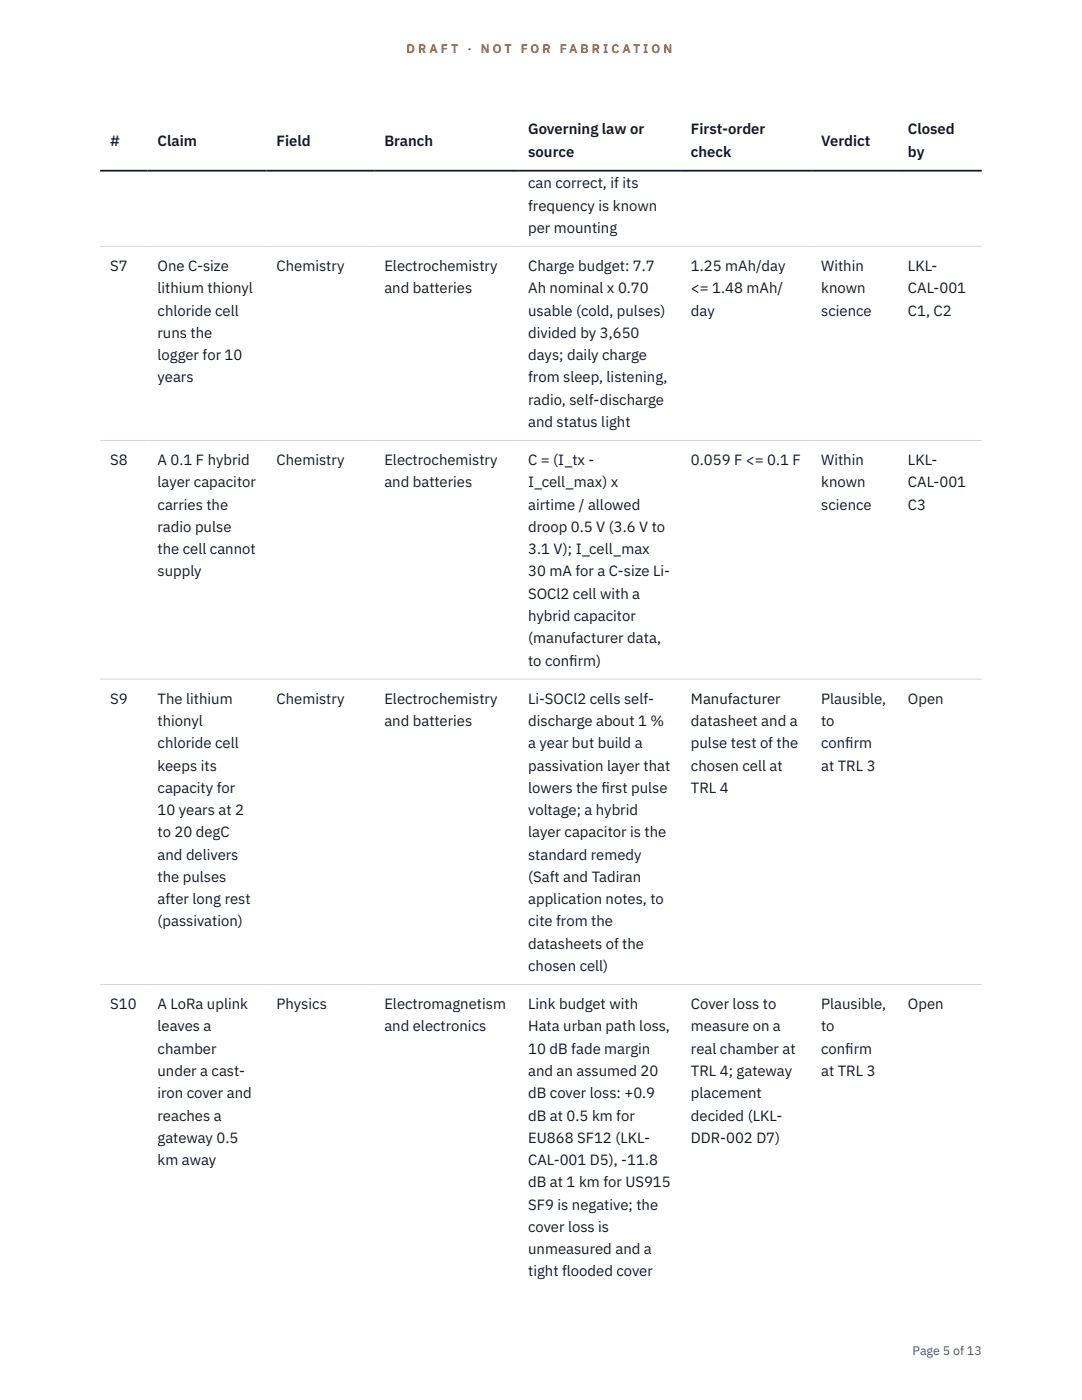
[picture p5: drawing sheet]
<svg xmlns="http://www.w3.org/2000/svg" width="216mm" height="279mm" viewBox="0 0 216 279" stroke-linecap="round" stroke-linejoin="round" font-family="sans-serif">
<defs><g id="words">
<g font-size="3" fill="#111827">
<text x="22" y="29.1">#</text>
<text x="31.4" y="29.1">Claim</text>
<text x="55.2" y="29.1">Field</text>
<text x="76.7" y="29.1">Branch</text>
<text x="105.4" y="26.8">Governing law or</text>
<text x="137.9" y="26.8">First-order</text>
<text x="163.9" y="29.1">Verdict</text>
<text x="181.2" y="26.8">Closed</text>
<text x="105.4" y="31.3">source</text>
<text x="137.9" y="31.3">check</text>
<text x="181.2" y="31.3">by</text>
<text x="105.4" y="37.6">can correct, if its</text>
<text x="105.4" y="42">frequency is known</text>
<text x="105.4" y="46.5">per mounting</text>
<text x="22" y="54.1">S7</text>
<text x="31.4" y="54.1">One C-size</text>
<text x="31.4" y="58.5">lithium thionyl</text>
<text x="55.2" y="54.1">Chemistry</text>
<text x="76.7" y="54.1">Electrochemistry</text>
<text x="76.7" y="58.5">and batteries</text>
<text x="105.4" y="54.1">Charge budget: 7.7</text>
<text x="105.4" y="58.5">Ah nominal x 0.70</text>
<text x="137.9" y="54.1">1.25 mAh/day</text>
<text x="137.9" y="58.5">&lt;= 1.48 mAh/</text>
<text x="163.9" y="54.1">Within</text>
<text x="163.9" y="58.5">known</text>
<text x="181.2" y="54.1">LKL-</text>
<text x="181.2" y="58.5">CAL-001</text>
<text x="31.4" y="63">chloride cell</text>
<text x="105.4" y="63">usable (cold, pulses)</text>
<text x="137.9" y="63">day</text>
<text x="163.9" y="63">science</text>
<text x="181.2" y="63">C1, C2</text>
<text x="31.4" y="67.4">runs the</text>
<text x="31.4" y="71.9">logger for 10</text>
<text x="105.4" y="67.4">divided by 3,650</text>
<text x="105.4" y="71.9">days; daily charge</text>
<text x="31.4" y="76.3">years</text>
<text x="105.4" y="76.3">from sleep, listening,</text>
<text x="105.4" y="80.8">radio, self-discharge</text>
<text x="105.4" y="85.2">and status light</text>
<text x="22" y="92.8">S8</text>
<text x="31.4" y="92.8">A 0.1 F hybrid</text>
<text x="55.2" y="92.8">Chemistry</text>
<text x="76.7" y="92.8">Electrochemistry</text>
<text x="105.4" y="92.8">C = (I_tx -</text>
<text x="137.9" y="92.8">0.059 F &lt;= 0.1 F</text>
<text x="163.9" y="92.8">Within</text>
<text x="181.2" y="92.8">LKL-</text>
<text x="31.4" y="97.3">layer capacitor</text>
<text x="31.4" y="101.7">carries the</text>
<text x="76.7" y="97.3">and batteries</text>
<text x="105.4" y="97.3">I_cell_max) x</text>
<text x="105.4" y="101.7">airtime / allowed</text>
<text x="163.9" y="97.3">known</text>
<text x="163.9" y="101.7">science</text>
<text x="181.2" y="97.3">CAL-001</text>
<text x="181.2" y="101.7">C3</text>
<text x="31.4" y="106.2">radio pulse</text>
<text x="105.4" y="106.2">droop 0.5 V (3.6 V to</text>
<text x="31.4" y="110.6">the cell cannot</text>
<text x="105.4" y="110.6">3.1 V); I_cell_max</text>
<text x="31.4" y="115">supply</text>
<text x="105.4" y="115">30 mA for a C-size Li-</text>
<text x="105.4" y="119.5">SOCl2 cell with a</text>
<text x="105.4" y="123.9">hybrid capacitor</text>
<text x="105.4" y="128.4">(manufacturer data,</text>
<text x="105.4" y="132.8">to conf</text>
<text x="113.6" y="132.8">irm)</text>
<text x="22" y="140.5">S9</text>
<text x="31.4" y="140.5">The lithium</text>
<text x="55.2" y="140.5">Chemistry</text>
<text x="76.7" y="140.5">Electrochemistry</text>
<text x="105.4" y="140.5">Li-SOCl2 cells self-</text>
<text x="137.9" y="140.5">Manufacturer</text>
<text x="163.9" y="140.5">Plausible,</text>
<text x="181.2" y="140.5">Open</text>
<text x="31.4" y="144.9">thionyl</text>
<text x="31.4" y="149.3">chloride cell</text>
<text x="76.7" y="144.9">and batteries</text>
<text x="105.4" y="144.9">discharge about 1 %</text>
<text x="105.4" y="149.3">a year but build a</text>
<text x="137.9" y="144.9">datasheet and a</text>
<text x="137.9" y="149.3">pulse test of the</text>
<text x="163.9" y="144.9">to</text>
<text x="163.9" y="149.3">conf</text>
<text x="168.7" y="149.3">irm</text>
<text x="31.4" y="153.8">keeps its</text>
<text x="105.4" y="153.8">passivation layer that</text>
<text x="137.9" y="153.8">chosen cell at</text>
<text x="163.9" y="153.8">at TRL 3</text>
<text x="31.4" y="158.2">capacity for</text>
<text x="105.4" y="158.2">lowers the f</text>
<text x="120" y="158.2">irst pulse</text>
<text x="137.9" y="158.2">TRL 4</text>
<text x="31.4" y="162.7">10 years at 2</text>
<text x="31.4" y="167.1">to 20 degC</text>
<text x="105.4" y="162.7">voltage; a hybrid</text>
<text x="105.4" y="167.1">layer capacitor is the</text>
<text x="31.4" y="171.6">and delivers</text>
<text x="105.4" y="171.6">standard remedy</text>
<text x="31.4" y="176">the pulses</text>
<text x="105.4" y="176">(Saft and Tadiran</text>
<text x="31.4" y="180.5">after long rest</text>
<text x="31.4" y="184.9">(passivation)</text>
<text x="105.4" y="180.5">application notes, to</text>
<text x="105.4" y="184.9">cite from the</text>
<text x="105.4" y="189.3">datasheets of the</text>
<text x="105.4" y="193.8">chosen cell)</text>
<text x="22" y="201.4">S10</text>
<text x="31.4" y="201.4">A LoRa uplink</text>
<text x="55.2" y="201.4">Physics</text>
<text x="76.7" y="201.4">Electromagnetism</text>
<text x="105.4" y="201.4">Link budget with</text>
<text x="137.9" y="201.4">Cover loss to</text>
<text x="163.9" y="201.4">Plausible,</text>
<text x="181.2" y="201.4">Open</text>
<text x="31.4" y="205.9">leaves a</text>
<text x="76.7" y="205.9">and electronics</text>
<text x="105.4" y="205.9">Hata urban path loss,</text>
<text x="137.9" y="205.9">measure on a</text>
<text x="163.9" y="205.9">to</text>
<text x="31.4" y="210.3">chamber</text>
<text x="31.4" y="214.7">under a cast-</text>
<text x="105.4" y="210.3">10 dB fade margin</text>
<text x="105.4" y="214.7">and an assumed 20</text>
<text x="137.9" y="210.3">real chamber at</text>
<text x="137.9" y="214.7">TRL 4; gateway</text>
<text x="163.9" y="210.3">conf</text>
<text x="163.9" y="214.7">at TRL 3</text>
<text x="168.7" y="210.3">irm</text>
<text x="31.4" y="219.2">iron cover and</text>
<text x="105.4" y="219.2">dB cover loss: +0.9</text>
<text x="137.9" y="219.2">placement</text>
<text x="31.4" y="223.6">reaches a</text>
<text x="105.4" y="223.6">dB at 0.5 km for</text>
<text x="137.9" y="223.6">decided (LKL-</text>
<text x="31.4" y="228.1">gateway 0.5</text>
<text x="31.4" y="232.5">km away</text>
<text x="105.4" y="228.1">EU868 SF12 (LKL-</text>
<text x="105.4" y="232.5">CAL-001 D5), -11.8</text>
<text x="137.9" y="228.1">DDR-002 D7)</text>
<text x="105.4" y="237">dB at 1 km for US915</text>
<text x="105.4" y="241.4">SF9 is negative; the</text>
<text x="105.4" y="245.9">cover loss is</text>
<text x="105.4" y="250.3">unmeasured and a</text>
<text x="105.4" y="254.8">tight flooded cover</text>
</g>
<g font-size="2.5" fill="#b45309">
<text x="81.1" y="10.5">D R A F T</text>
<text x="93.3" y="10.5">·</text>
<text x="95.9" y="10.5">N O T</text>
<text x="103.9" y="10.5">F O R</text>
<text x="111.7" y="10.5">F A B R I C A T I O N</text>
</g>
<text font-size="2.5" fill="#4b5563" x="182.1" y="270.3">Page 5 of 13</text>
</g></defs>
<path d="M20 49.2h175.9M20 87.9h175.9M20 135.5h175.9M20 196.5h175.9" fill="none" stroke="#d1d5db" stroke-width=".2"/>
<path d="M20 34.1h175.9" fill="none" stroke="#111827" stroke-width=".35"/>
<use href="#words"/>
</svg>
